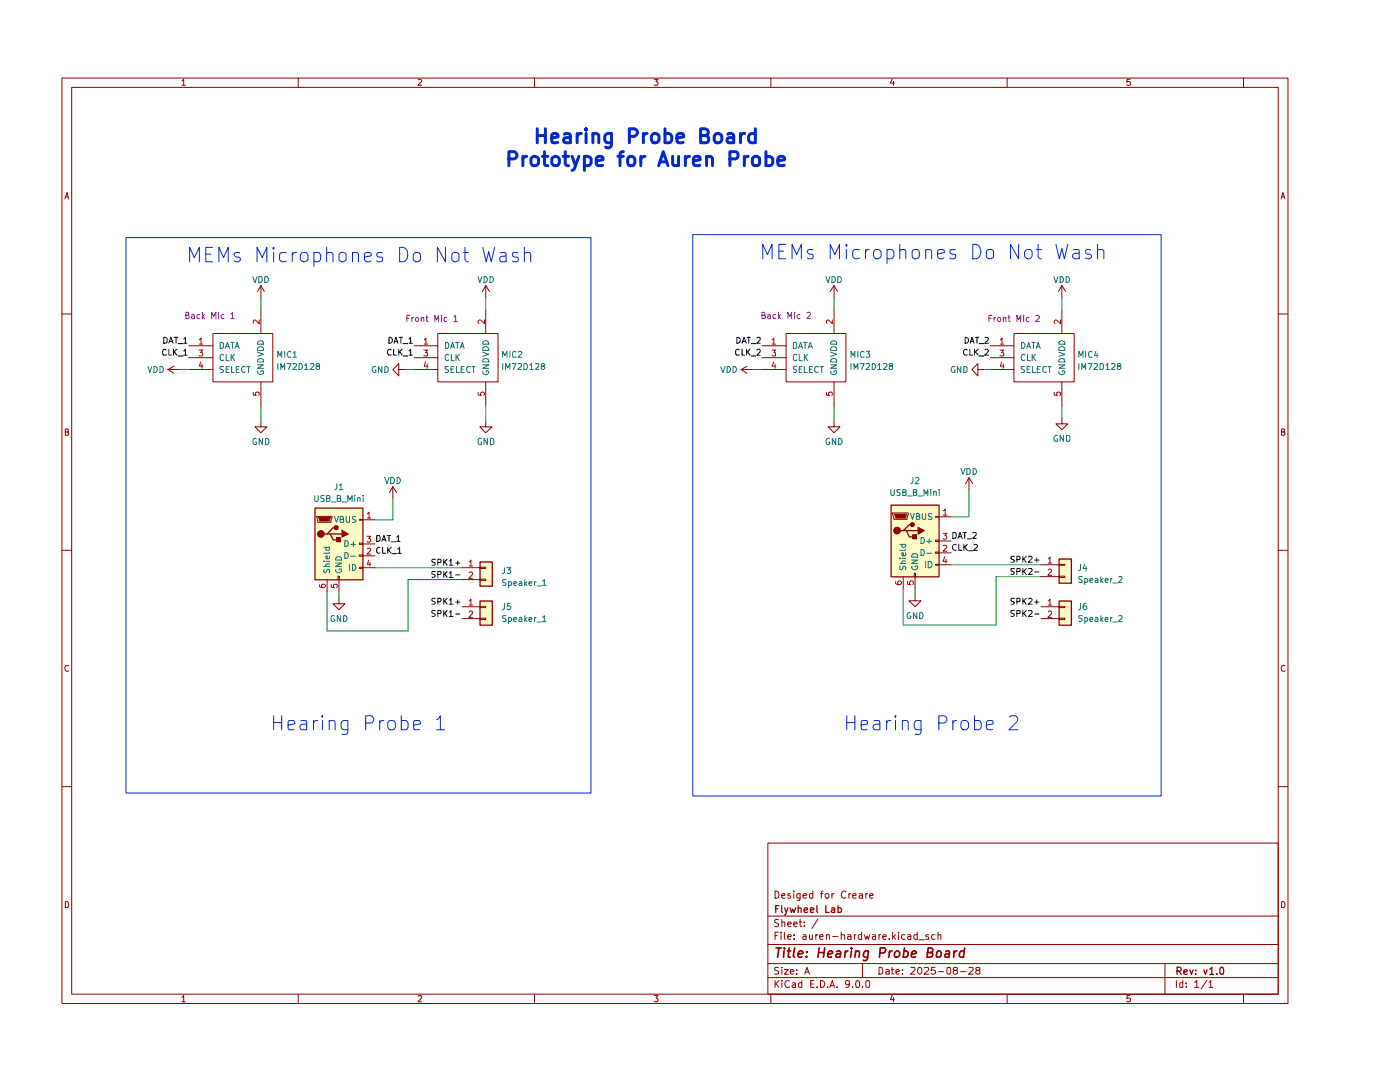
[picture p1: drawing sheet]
<svg xmlns="http://www.w3.org/2000/svg" width="279mm" height="216mm" viewBox="0 0 279 216" stroke-linecap="round" stroke-linejoin="round" font-family="sans-serif">
<g fill="none" stroke="#8e0200" stroke-width=".2">
<path d="M12.4 15.6h244.6v184.6h-244.6zM14.3 17.4h240.8v181h-240.8zM36.3 16.2l.4-.4v1.2M36.3 17h.7M59.5 15.6v1.8M83.5 15.9l.4-.1 .3 .4-.8 .8h.8M106.7 15.6v1.8M130.6 15.8h.7l-.4 .5 .4 .2v.3l-.2 .2-.5-.1M153.8 15.6v1.8M178.1 15.7l-.4 .9h.8M178.3 16.3v.7M201 15.6v1.8"/>
<path d="M225.5 15.8h-.5l-.1 .6 .1-.1h.4l.2 .2v.3l-.1 .2-.6-.1M248.2 15.6v1.8M13 39.7l.4-1.3 .3 1.3M13 39.3h.6M255.7 39.7l.3-1.3 .5 1.3M255.8 39.3h.6M12.4 62.7h1.9M255.1 62.7h1.9M13 86.2l.6-.1v-.4l-.6-.1v1.3l.6-.1 .1-.4-.2-.2M255.8 86.2l.6-.1v-.4l-.6-.1v1.3h.4l.2-.1 .1-.4-.4-.2M12.4 109.8h1.9M255.1 109.8h1.9"/>
<path d="M13.7 132.8h-.2a.67 .67 0 0 0-.5 .5 .67 .67 0 0 0 .2 .6h.5M256.5 132.8h-.3a.67 .67 0 0 0-.5 .5 .67 .67 0 0 0 .2 .6h.6M12.4 157h1.9M255.1 157h1.9M13 179.9h.5l.1 .2 .1 .5-.2 .5h-.5zM153.2 168.2h101.9v30.2h-101.9zM154.7 177.8a.75 .75 0 0 1 .8 .6 .75 .75 0 0 1-.5 .8h-.3zM156 178.7l.6-.1v-.2h-.6v.8h.6M157.7 178.4l-.3-.1-.2 .3 .1 .1h.3l.2 .4-.2 .1h-.4M158.4 177.8v.2M158.4 178.3v.9M159.7 178.3l-.1 1.4h-.5"/>
<path d="M159.7 178.4h-.6l-.1 .6a.45 .45 0 0 0 .7 .2M160.3 178.7l.6-.1v-.2l-.4-.1-.2 .2 .1 .7h.5M162.2 178.4l-.4-.1-.3 .3 .1 .6h.6M162.2 177.8v1.4M163.7 178.3h.6M164.3 177.8l-.4 .3v1.1M164.8 178.4h.6v.6l-.2 .2h-.3l-.2-.2zM166 178.3v.9M166.5 178.3l-.4 .1-.1 .2M168.8 178a.68 .68 0 0 0-1 .4 .68 .68 0 0 0 .8 .8l.2-.1M169.4 178.3v.9M169.8 178.3l-.3 .1-.1 .2"/>
<path d="M170.2 178.7l.7-.1v-.2l-.5-.1-.2 .2v.6l.2 .1h.5M171.5 178.4l.4-.1 .2 .2v.7M172.1 178.6l-.6 .1-.1 .2 .2 .3h.5M172.8 178.3v.9M173.1 178.3l-.3 .1v.2M173.6 178.7l.6-.1-.1-.3-.5 .2v.6l.2 .1h.4M255.8 179.9h.4l.2 .2 .1 .5-.3 .5h-.4zM36.3 199l.4-.4v1.3M36.3 199.9h.7M59.5 198.4v1.8M83.5 198.8l.4-.2 .2 .1 .1 .3-.8 .9h.8M106.7 198.4v1.8"/>
<path d="M130.6 198.6h.7l-.4 .5 .3 .1v.6h-.6M153.2 195.1h101.9M153.2 192.3h101.9M153.2 188.5h101.9M153.2 182.8h101.9M153.8 198.4v1.8M154.7 195.7v1.3M154.7 186.7h.4M154.9 196.3l.5 .7M155.4 193h-.7l-.1 .3 .1 .3 .7 .3v.4h-.8M155.4 186h-.7v1.4M155.4 183.6h-.7a.57 .57 0 0 0 .1 .5 .57 .57 0 0 0 .6 .2l-.1 .5h-.7"/>
<path d="M155.4 195.7l-.7 .7M155.9 186v.2M155.9 186.5v.9M156 195.7h.1M156 193v.1M156 184.1l.5-.1 .1 .9M156 183.5v1.4M156 193.5v.9M156 196.1v.9M156.5 193.5h.8l-.8 .9h.8M156.5 186v1.2l.2 .2M157.2 186.9h.7l-.1-.4h-.5l-.1 .2 .1 .7h.5"/>
<path d="M157.2 184.4l.7-.1-.1-.3h-.5l-.1 .1 .1 .7h.5M157.6 195.7a.7 .7 0 0 0-.9 .4 .7 .7 0 0 0 .3 .9l.6-.1M157.7 194l.7-.2-.2-.3-.5 .1v.6l.3 .2 .3-.1M158.2 196.2l.4-.1 .1 .2v.7h-.5v-.4l.5-.2M158.4 184.4l.7-.1-.1-.3h-.5l-.1 .1 .1 .7h.5M158.5 187.3v.1M158.5 186.5v.2M159 194.3v.1M159 193.5v.1M159.5 184h.5M159.7 183.5v1.2l.3 .2M160 195.7v1.3h-.5l-.2-.2v-.5l.3-.2 .4 .1"/>
<path d="M160.3 186.5h.5l.1 .9M160.5 184.7v.2M160.5 184v.1M160.6 194.4l.4-1.4 .5 1.4M160.7 194h.7M160.9 186.9h-.5l-.2 .2 .2 .3h.5M161.5 186.5l.1 .9h.4l.1-.1M161.8 196.3h.5M162.1 186.5v.9M162.5 195.7h-.7v1.3h.7M162.8 186.5v.9M163.1 196.9v.1"/>
<path d="M163.2 186.5h-.3l-.1 .3M163.2 183.4l-1.2 1.8M163.6 186.9h.7v-.4h-.6l-.1 .2 .1 .7h.6M163.7 195.7a.74 .74 0 0 1 .9 .4 .74 .74 0 0 1-.3 .9h-.6zM164.9 186.6l.5-.1 .1 .9M164.9 186.5v.9M165.2 196.9v.1M165.6 197l.5-1.3 .4 1.3M165.8 196.7h.7M166.2 186.9h1M167 196.9v.1M167.9 186.6l.6-.1 .1 .9"/>
<path d="M167.9 186v1.4M169.2 186.5h.6v.9M169.5 196.3l-.3 .2-.4-.1v-.7h.7v1l-.3 .3h-.4M169.8 186.9h-.6v.5h.6M170.2 196.9v.1M170.5 186.5v.9M170.9 195.7h.3l.3 .2v.9l-.1 .2-.5-.1zM170.9 186.5h-.3l-.1 .3M172 186.5h-.6l-.1 .3v.4l.2 .2h.5M172 186v1.4M172.1 196.9v.1M172.1 192.3v2.8"/>
<path d="M172.5 186.5l.3 .9 .3-.6 .2 .6 .3-.9M172.9 195.7h.6l.1 .8-.2 .5h-.4l-.2-.2zM174.2 186.5h.5v.9M174.7 186.9h-.5l-.1 .2 .1 .3h.5M175.4 193h.5l.2 .2v1l-.3 .2h-.4zM175.4 186.5v.9M175.8 186.5h-.3l-.1 .3M176.2 186.9h.7l-.1-.4h-.5l-.1 .2 .1 .7h.5M176.8 193.5h.4l.3 .1v.8M177.5 193.8l-.7 .2v.3l.2 .1 .5-.1M177.5 187.3v.1M177.9 193.5h.5"/>
<path d="M178.1 198.6l-.4 .9h.8M178.1 193v1.2l.3 .2M178.1 186v1.4M178.3 199v.9M178.3 186.9l.4 .5M178.7 186.5l-.6 .5M178.8 194l.7-.2-.2-.3-.5 .1v.6l.3 .2 .3-.1M179.3 186v.2M179.3 186.5v.9M180.1 194.3v.1M180.1 193.5v.1M180.6 186.5h-.5l-.2 .3v.4l.3 .2h.4"/>
<path d="M181.2 186.5h.5l.1 .9M181.8 193.1l.7-.1 .1 .4-.1 .2-.8 .8h.9M181.8 186.9h-.4l-.3 .2 .3 .3h.4M183 186.5h-.5l-.1 .3v.4a.45 .45 0 0 0 .6 .2M183 186v1.4M183.4 193a.69 .69 0 0 1 .6 .5 .69 .69 0 0 1-.3 .8l-.1 .1a.74 .74 0 0 1-.5-.6 .74 .74 0 0 1 .3-.8zM183.4 187.5h1.1M184.5 193.1l.7-.1 .1 .4-.1 .2-.8 .8h.9M185.3 186.5h-.5l-.1 .2 .1 .2 .5 .1v.4h-.6M186.6 193h-.7l-.1 .6h.8v.7h-.8M186.6 186.5h-.6l-.1 .3 .1 .6h.6M187.2 186.6l.5-.1 .1 .9"/>
<path d="M187.2 186v1.4M187.3 193.9h1M189.1 193.1h.6v1.2l-.4 .1-.3-.3zM190.6 193.6l-.4-.2 .1-.3 .6-.1 .2 .4-.3 .2-.5 .1a.43 .43 0 0 0 .1 .6 .43 .43 0 0 0 .6 0 .43 .43 0 0 0 0-.6l-.2-.1M191.7 193.9h1.1M193.4 193.1l.7-.1 .1 .4-.1 .2-.8 .8h.9M195 193.6l-.3-.2 .1-.3 .6-.1 .2 .4-.8 .3a.44 .44 0 0 0 .2 .6 .44 .44 0 0 0 .6-.2l-.1-.4-.3-.1M201 198.4v1.8M225.5 198.6h-.5l-.1 .6h.6v.6h-.6M232.5 192.3v6.1M234.8 195.7v1.3M236 195.7v1.3h-.5v-.7l.2-.2 .3 .1"/>
<path d="M236.7 196.9v.1M236.7 196.2v.1M238.4 196h.2l.2-.3v1.3M238.4 197h.9M240.9 195.6l-1.2 1.8M241.3 196l.3-.3v1.3M241.3 197h.8M248.2 198.4v1.8"/>
</g>
<g fill="none" stroke="#8e0200" stroke-width=".25">
<path d="M154.8 181.3h.4M155.5 180.7h-.7v1.4M156 180.7v1.2l.2 .2M156.6 181.1l.3 1M157.3 181.1l-.5 1.3-.2 .2M157.7 181.1l.2 1 .3-.7 .3 .7 .3-1M159.3 181.3l.2-.2 .4 .2v.8M159.3 180.7v1.4M160.5 181.6l.7-.1v-.3l-.2-.1-.5 .2v.6l.2 .2 .5-.1M161.8 181.6l.6-.1-.1-.3h-.5v.8h.5M163 180.7v1.2l.2 .2M164.8 180.7v1.4h.7"/>
<path d="M166 181.2l.4-.1 .2 .2v.8M166.6 181.5l-.7 .2 .2 .4 .5-.1M167.3 181.2l.4-.1 .2 .3-.1 .6h-.5M167.3 180.7v1.4M234.9 193.8l.8-.1a.45 .45 0 0 0-.2-.7h-.6v1.4M235.2 193.8l.6 .6M236.3 194l.6-.2v-.2l-.1-.1-.5 .2v.6l.2 .1 .4-.1M237.4 193.5l.4 .9 .3-.9M238.6 194.3v.1M238.6 193.6v.1M240.2 193.5l.4 .9 .3-.9M241.4 193.4l.4-.4v1.4"/>
<path d="M241.4 194.4h.8M242.9 194.3v.1M243.5 193.2l.3-.2a.9 .9 0 0 1 .2 1.3l-.2 .1-.3-.2z"/>
</g>
<g fill="none" stroke="#8e0200" stroke-width=".34">
<path d="M154.9 189.1h1.1M155.4 189.1l-.2 1.9M156.5 189.7l-.1 1.3M156.5 189.1v.2M157.1 189.7h.7M157.5 189.1l-.2 1.8 .4 .1M158.6 189.1l-.3 1.7 .3 .2M159.3 190.4l.9-.2 .1-.1-.3-.4-.6 .2-.1 .9 .2 .2 .5-.1M160.9 190.8v.2M161 189.9v.2M163.4 190.1h1M163.5 189.1l-.3 1.9"/>
<path d="M164.6 189.1l-.3 1.9M165.3 190.4l.8-.2 .1-.1-.3-.4-.5 .2-.2 .9 .2 .2 .5-.1M167 189.9l.2-.2h.4l.1 .2-.1 1.1M167.7 190.2l-.6 .1-.3 .3 .1 .3 .1 .1 .6-.1M168.7 189.7l-.1 1.3M169.2 189.7l-.5 .5M169.9 189.1v.2M169.9 189.7l-.1 1.3M170.8 190l.2-.3h.4l.1 .4-.1 .9M170.8 189.7l-.2 1.3M173.3 189.7l-.2 1.6-.4 .4-.4-.1M173.3 189.9l-.2-.2h-.4a.86 .86 0 0 0-.2 1.2h.6"/>
<path d="M175.6 190.2l.9-.1 .3-.6-.1-.2-.3-.2h-.7l-.2 1.9M177.5 189.7l-.1 1.3M178.1 189.7l-.6 .5M178.6 190l.4-.3h.2l.3 .3v.7l-.3 .2-.4 .1-.2-.2-.1-.1zM180.4 189.9l.2-.2h.3l.4 .5-.1 .5a.65 .65 0 0 1-.9 .2M180.5 189.1l-.2 1.9M181.9 190.4l1-.2-.3-.5h-.3l-.4 .4v.7l.2 .2 .6-.1M185.1 190.1l.8-.1 .3-.3-.1-.4-.3-.2h-.6l-.2 1.9h.7l.3-.2 .2-.4-.4-.3M187 190l.3-.3h.2l.3 .3v.7l-.2 .2h-.7v-.2zM188.7 189.9l.2-.2h.4l.2 .2-.1 1.1M189.5 190.2l-.9 .2a.36 .36 0 0 0 .2 .6l.6-.1M190.4 189.7l-.1 1.3"/>
<path d="M191 189.7l-.4 .2-.2 .3M192.4 189.9l-.1-.2h-.4a.86 .86 0 0 0-.3 1.2h.7M192.5 189.1l-.2 1.9"/>
</g>
<g fill="#fffdc5">
<path d="M95.8 112.1h2.4v4.8h-2.4z"/>
<path d="M95.8 119.9h2.4v4.8h-2.4z"/>
<path d="M62.8 101.3h9.6v14.4h-9.6z"/>
<path d="M177.8 100.8h9.6v14.3h-9.6z"/>
<path d="M211.3 111.5h2.5v4.8h-2.5z"/>
<path d="M211.3 119.9h2.5v4.8h-2.5z"/>
</g>
<g fill="none" stroke="#0c0c0c" stroke-width=".2">
<path d="M32.7 67.3h.3l.4 .3v.6l-.4 .3h-.3zM33.2 69.8l-.3-.1a.67 .67 0 0 0-.5 .5 .67 .67 0 0 0 .3 .7l.5-.1M33.7 69.7v1.2h.5M33.7 68.5l.4-1.2 .4 1.2M33.9 68.2h.5M34.6 69.7v1.2M34.7 67.3h.8M34.8 70.2l.5 .7M35.1 67.3v1.2M35.3 69.7l-.7 .7M35.6 71h.9M35.6 68.6h.9"/>
<path d="M36.7 70h.1l.2-.3v1.2M36.7 67.6l.3-.3v1.2M36.7 70.9h.6M36.7 68.5h.6M77.6 67.3a.6 .6 0 0 1 .7 .6 .6 .6 0 0 1-.7 .6zM78.1 69.8l-.3-.1a.67 .67 0 0 0-.5 .5 .67 .67 0 0 0 .3 .7l.5-.1M78.6 69.7v1.2h.6M78.7 68.5l.3-1.2 .4 1.2M78.7 68.2h.6M79.6 69.7v1.2M79.7 67.3h.6M79.8 70.2l.5 .7"/>
<path d="M80 67.3v1.2M80.3 69.7l-.7 .7M80.4 71h1M80.4 68.6h1M81.6 70l.4-.3v1.2M81.6 67.6l.4-.3v1.2M81.6 70.9h.7M81.6 68.5h.7M75.2 106.8h.5l.2 .3v.6l-.4 .3h-.3zM75.9 109.3a.45 .45 0 0 0-.7 .2v.6a.45 .45 0 0 0 .7 .2M76.2 108l.4-1.2 .4 1.2M76.4 109.2v1.2h.6"/>
<path d="M76.4 107.7h.5M77.2 106.8h.8M77.4 109.2v1.2M77.6 109.7l.5 .7M77.6 106.8v1.2M78.1 108.1h.9M78.1 109.2l-.7 .7M78.3 110.5h.9M79.2 107.2l.3-.4v1.2M79.2 108h.6M79.4 109.6l.4-.4v1.2M79.4 110.4h.7"/>
<path d="M86.9 119.5l-.5-.1-.2 .1v.4l.7 .3-.2 .4h-.5M86.9 111.7l-.5-.1-.2 .2v.3l.7 .3-.2 .4h-.5M86.9 114l-.7 .1v.4l.7 .4-.3 .3-.4-.1M87.4 112.3l.6-.1v-.5l-.6-.1v1.2M87.4 114.6h.6v-.6h-.6v1.2M88.6 111.6v1.2M88.6 114v1.2M88.6 119.4v1.2M88.7 119.9l.5 .7M88.7 112.1l.5 .7M88.7 114.6l.5 .6M89.2 119.4l-.6 .7"/>
<path d="M89.2 111.6l-.6 .7M89.2 114l-.6 .7M89.7 119.7h.1l.2-.3v1.2M89.7 111.9h.1l.2-.3v1.2M89.7 114.4l.3-.4v1.2M89.7 112.8h.7M89.7 115.2h.7M90.9 112.3h.9M90.9 114.7h.9M91.4 111.9v.9M91.4 119.7v.9M86.9 121.8l-.7 .1v.4l.7 .4-.3 .3-.4-.1"/>
<path d="M87.4 120.1l.6-.1v-.5l-.6-.1v1.2M87.4 122.4l.6-.1v-.5h-.6v1.2M88.6 121.8v1.2M88.7 122.3l.5 .7M89.2 121.8l-.6 .7M89.7 122.2l.3-.4v1.2M89.7 120.6h.7M89.7 123h.7M90.9 120.1h.9M90.9 122.5h.9"/>
</g>
<g fill="none" stroke="#8e0200" stroke-width=".2">
<path d="M52.1 57l-.7 1.2M52.1 57l.6 1.2M52.1 57v2.4M96.9 57l-.6 1.2M96.9 57l.8 1.2M96.9 57v2.4M96.9 84v1.2h1.3l-1.3 1.2-1.1-1.2h1.1M63.2 103h3.1v.2l-.3 1h-2.6zM67.6 119.3v1.2h1.2l-1.2 1.2-1.1-1.2h1.1M92.2 113.3h3.6M92.2 115.7h3.6M95.8 113.2h1.1v.3h-1.1z"/>
<path d="M95.8 115.6h1.1v.2h-1.1zM92.2 121.1h3.6M92.2 123.4h3.6M95.8 121h1.1v.2h-1.1zM95.8 123.4h1.1v.2h-1.1z"/>
</g>
<path d="M62.9 101.4h9.5v14.3h-9.5zM95.8 112.1h2.5v4.9h-2.5zM95.8 119.9h2.5v4.9h-2.5z" fill="none" stroke="#8e0200" stroke-width=".25"/>
<path d="M93.6 112.1l.4-.3v1.1M93.6 114.3l.5-.2 .1 .1 .1 .4-.7 .8h.7M93.6 119.9l.4-.4v1.2M93.6 112.9h.7M93.6 122.1l.5-.2 .2 .4-.7 .9h.7M93.6 120.7h.7" fill="none" stroke="#b10400" stroke-width=".2"/>
<path d="M63.6 103.2h2.4l-.3 .8h-1.9z" fill="#8e0200"/>
<path d="M63.6 103.2h2.4l-.3 .8h-1.9z" fill="none" stroke="#8e0200" stroke-width=".2"/>
<circle cx="64" cy="106.5" r=".64" fill="#8e0200"/>
<g fill="none" stroke="#8e0200" stroke-width=".25">
<path d="M65.3 106.5h.6l.6 1.2h1.2M65.9 106.5h2.4M67.1 105.3h-.6l-1.2 1.2h-.6"/>
<circle cx="64" cy="106.5" r=".64"/>
</g>
<circle cx="67.1" cy="105.3" r=".38" fill="#8e0200"/>
<circle cx="67.1" cy="105.3" r=".38" fill="none" stroke="#8e0200" stroke-width=".25"/>
<path d="M67.5 115h.2v.7h-.2z" fill="none" stroke="#8e0200" stroke-width=".2"/>
<path d="M67.1 107.3h.8v.7h-.8z" fill="#8e0200"/>
<path d="M67.2 107.3h.7v.8h-.7z" fill="none" stroke="#8e0200" stroke-width=".25"/>
<path d="M68.3 105.9l1.2 .6-1.2 .6z" fill="#8e0200"/>
<path d="M68.3 105.9l1.2 .6-1.2 .6zM177.8 100.8h9.6v14.3h-9.6z" fill="none" stroke="#8e0200" stroke-width=".25"/>
<g fill="none" stroke="#8e0200" stroke-width=".2">
<path d="M33.5 73.7l1.2 .8M33.5 73.7h2.4M34.7 73.1l-1.2 .6M37.7 73.7h4.8M37.7 69h4.8M37.7 71.4h4.8M42.5 66.5h11.9v9.7h-11.9zM52.1 61.8v4.7M52.1 76.2v4.7M79.6 73.7v-1.1l-1.2 1.1 1.2 1.3v-1.3h1.2M82.6 73.7h4.8M82.6 69h4.8"/>
<path d="M82.6 71.4h4.8M87.4 66.5h12v9.7h-12zM96.9 61.8v4.7M96.9 76.2v4.7M52.1 84v1.2h1.2l-1.2 1.2-1.2-1.2h1.2M78.4 97.1l-.7 1.2M78.4 97.1l.8 1.2M78.4 97.1v2.4M65.3 115.7v2.4M67.6 115.7v2.4M71.7 103.6h.7v.2h-.7zM71.7 108.4h.7v.2h-.7z"/>
<path d="M71.7 110.7h.7v.3h-.7zM71.7 113.2h.7v.3h-.7zM72.4 103.7h2.4M72.4 108.5h2.4M72.4 110.9h2.4M72.4 113.3h2.4M178.1 102.4h3.2l-.3 1.2h-2.6z"/>
</g>
<g fill="none" stroke="#b10400" stroke-width=".2">
<path d="M39.7 69.8h.8l-.5 .6 .5 .1v.4l-.2 .1-.6-.1M39.8 67.8l.3-.3v1.2M39.8 68.7h.7M40 72.2l-.2 .9h.7M40.3 72.6v.9M50.5 78.3v.5l.6 .1-.1-.2 .1-.4h.6l-.1 .6M51.7 63.8v.8l-.8-.8-.4 .3 .1 .4M84.6 69.8h.7l-.4 .6h.4v.6l-.7-.1M84.7 67.8l.3-.3v1.2M84.7 68.7h.6M84.9 72.2l-.2 .9h.7M85.3 72.6v.9"/>
<path d="M95.4 78.3v.5l.6 .1v-.6h.6l.1 .4-.2 .2M96.7 63.8v.8l-.9-.8-.4 .3 .2 .4M63.8 116.7v.4a.82 .82 0 0 0 1.1-.1l-.1-.4h-.5l-.1 .4 .2 .3M66.1 116.6v.6l.6 .1-.2-.2v-.3l.2-.2h.5v.7M73.2 107h.8l-.4 .4 .3 .1 .1 .4-.3 .3h-.3l-.2-.2M73.3 102.5l.4-.3v1.2M73.3 109.5l.4-.1 .3 .3-.8 .9h.8M73.3 103.4h.7M73.6 111.8l-.3 .8h.7M73.8 112.2v.7"/>
</g>
<g fill="none" stroke="#096f70" stroke-width=".2">
<path d="M43.9 68.3h.4l.3 .3v.7l-.2 .2h-.5zM44.6 70.9l-.3-.2-.4 .3 .1 .8 .3 .2 .3-.2M44.6 73.1l-.7 .1v.4l.7 .4-.2 .3-.5-.1M45 69.5l.4-1.2 .4 1.2M45.1 70.7v1.3h.6M45.1 69.2h.6M45.1 73.7h.4M45.7 73.1h-.6v1.2h.6M46.1 68.3h.6M46.1 70.7v1.3M46.2 73.1v1.2h.5M46.3 71.2l.5 .8"/>
<path d="M46.4 68.3v1.2M46.8 70.7l-.7 .7M46.9 69.5l.4-1.2 .4 1.2M47.1 69.2h.5M47.2 73.7h.4M47.7 73.1h-.5v1.2h.5M48.9 73.2l-.5-.1a.67 .67 0 0 0-.2 .7 .67 .67 0 0 0 .5 .5l.2-.1M49.3 73.1h.7M49.6 73.1v1.2M51.4 70.3l1.2 .4-1.2 .4M51.4 72.8h1.2l-1.2 .7h1.2M51.5 69.4l.4-.2 .4 .1 .3 .1v.5h-1.2z"/>
<path d="M51.5 68.2l.4-.2 .4 .1 .3 .1v.5h-1.2zM51.5 74.1l-.1 .1a.66 .66 0 0 0 .5 .5 .66 .66 0 0 0 .7-.2l-.1-.5h-.4v.2M51.6 71.6h.8l.2 .2v.4h-1.2zM88.9 68.3a.66 .66 0 0 1 .7 .5 .66 .66 0 0 1-.3 .7h-.4zM89.5 73.1h-.6l-.1 .2 .1 .4 .6 .1v.4l-.3 .1-.4-.1M89.6 70.9l-.3-.2a.65 .65 0 0 0-.5 .6 .65 .65 0 0 0 .5 .7l.3-.2M89.9 69.5l.4-1.2 .4 1.2M90 69.2h.6M90 73.7h.4M90.1 70.7v1.3h.6M90.6 73.1h-.6v1.2h.6M90.9 68.3h.7"/>
<path d="M91 70.7v1.3M91.1 73.1v1.2h.6M91.2 71.2l.5 .8M91.3 68.3v1.2M91.7 70.7l-.7 .7M91.9 69.5l.4-1.2 .3 1.2M91.9 69.2h.6M92 73.7h.5M92.6 73.1h-.6v1.2h.6M93.8 73.2l-.5-.1-.2 .3 .1 .8 .3 .1 .3-.1M94.1 73.1h.7M94.5 73.1v1.2"/>
<path d="M96.3 70.3l1.2 .4-1.2 .4M96.3 69.4a.66 .66 0 0 1 .8-.2 .66 .66 0 0 1 .4 .7h-1.2zM96.3 68.2a.66 .66 0 0 1 .8-.2 .66 .66 0 0 1 .4 .7h-1.2zM96.3 74.1v.4a.61 .61 0 0 0 .8 .3 .61 .61 0 0 0 .3-.8h-.4v.2M96.3 72.8h1.2l-1.2 .7h1.2M96.3 71.8a.66 .66 0 0 1 .8-.2 .66 .66 0 0 1 .4 .6h-1.2zM64.6 112h.1M64.6 113h1.2M64.6 109.2h1.2M64.7 113.6l-.1 .4 .3 .3 .3-.3 .2-.4h.3v.7M65 109.2v.5l.5 .1a.36 .36 0 0 0 .2-.6M65 112h.8"/>
<path d="M65.7 111l.1 .3-.2 .2-.6-.1v-.4l.3-.1 .1 .6M65.8 112.5l-.8 .1 .1 .4M65.8 110.2l-.2 .2h-1M66.7 103l.4 1.2 .5-1.2M67 112.3h1.2l-1.2 .7h1.2M67.1 113.6l-.1 .1a.66 .66 0 0 0 .4 .6 .66 .66 0 0 0 .8-.3l-.1-.5h-.5v.3M67.1 111.2h.9l.2 .1v.5h-1.2zM67.9 103.6l.6-.1 .1-.2-.3-.3h-.4v1.2h.6l.1-.5-.3-.1M68.8 107.9l.6 .1 .1 .4-.1 .5-.3 .1h-.3zM68.8 110.2a.66 .66 0 0 1 .7 .5 .66 .66 0 0 1-.2 .7h-.5zM69.1 103v1.1l.2 .1 .5-.1v-1.1M69.8 112.6v1.3"/>
<path d="M70 108.6h.9M70 111h.9M70.4 112.6a.64 .64 0 0 1 .6 .6 .64 .64 0 0 1-.6 .7zM70.5 108.1v.9M71 103.1l-.5-.1-.1 .2v.3l.6 .4-.1 .3h-.5"/>
</g>
<g fill="none" stroke="#0c0c0c" stroke-width=".2">
<path d="M190.2 106.3h.5l.1 .2v.6l-.3 .3h-.3zM190.8 108.7a.55 .55 0 0 0-.7 .5 .55 .55 0 0 0 .7 .5M191.2 107.4l.4-1.1 .4 1.1M191.3 108.6v1.2h.6M191.3 107.1h.6M192.2 106.3h.7M192.4 108.6v1.2M192.5 109.1l.5 .7M192.5 106.3v1.1M193 108.6l-.6 .7M193 107.5h1M193.3 109.9h.8"/>
<path d="M194.1 106.3h.7v.5l-.7 .6h.7M194.4 108.7l.4-.1 .3 .4-.8 .8h.8M202.4 119.5l-.5-.1-.1 .1v.4l.6 .3-.1 .4h-.5M202.4 113.5h-.6v.4l.6 .4-.2 .3h-.4M202.4 111.1l-.5-.1-.1 .2v.3l.6 .3-.1 .4h-.5M202.9 114h.6v-.5h-.6v1.1M202.9 111.7l.6-.1v-.5l-.6-.1v1.2M204.1 111v1.2M204.1 113.5v1.1M204.1 119.4v1.2M204.3 119.9l.5 .7M204.3 114l.5 .6"/>
<path d="M204.3 111.5l.5 .7M204.8 119.4l-.7 .7M204.8 113.5l-.7 .6M204.8 111l-.7 .7M205.2 119.5l.2-.1h.3l.3 .2-.8 1h.8M205.2 113.5h.6l.2 .1-.1 .4-.7 .6h.8M205.2 111.2l.2-.2h.3l.3 .2-.8 1h.8M206.5 114.1h.8M206.5 111.8h.8M206.9 111.3v.9M206.9 119.7v.9M202.9 120.1l.6-.1v-.5l-.6-.1v1.2"/>
<path d="M206.5 120.1h.8"/>
</g>
<path d="M178.6 102.6h2.3l-.2 .8h-1.9z" fill="#8e0200"/>
<path d="M178.6 102.6h2.3l-.2 .8h-1.9z" fill="none" stroke="#8e0200" stroke-width=".2"/>
<circle cx="179" cy="105.8" r=".64" fill="#8e0200"/>
<g fill="none" stroke="#8e0200" stroke-width=".25">
<path d="M180.3 105.9h.6l.6 1.2h1.2M180.9 105.9h2.4M182.1 104.7h-.6l-1.2 1.2h-.7"/>
<circle cx="179" cy="105.9" r=".64"/>
</g>
<circle cx="182.1" cy="104.7" r=".38" fill="#8e0200"/>
<circle cx="182.1" cy="104.7" r=".38" fill="none" stroke="#8e0200" stroke-width=".25"/>
<path d="M182.5 114.4h.2v.7h-.2z" fill="none" stroke="#8e0200" stroke-width=".2"/>
<path d="M182.1 106.7h.8v.7h-.8z" fill="#8e0200"/>
<path d="M182.2 106.7h.7v.8h-.7z" fill="none" stroke="#8e0200" stroke-width=".25"/>
<path d="M183.3 105.3l1.1 .6-1.1 .6z" fill="#8e0200"/>
<path d="M183.3 105.3l1.1 .6-1.1 .6zM211.4 111.5h2.4v4.9h-2.4zM211.4 119.9h2.4v4.9h-2.4z" fill="none" stroke="#8e0200" stroke-width=".25"/>
<g fill="none" stroke="#8e0200" stroke-width=".2">
<path d="M166.5 57l-.8 1.2M166.5 57l.6 1.2M166.5 57v2.4M211.9 57v2.4M211.9 57l-.7 1.2M211.9 57l.8 1.2M147.9 73.7l1.2 .8M147.9 73.7h2.4M149.1 73.1l-1.2 .6M152.1 73.7h4.8M152.1 69h4.8M152.1 71.4h4.8"/>
<path d="M156.9 66.5h11.9v9.7h-11.9zM166.5 61.8v4.7M166.5 76.2v4.7M195.2 73.7v-1.1l-1.2 1.1 1.2 1.3v-1.3h1.1M197.6 73.7h4.8M197.6 69h4.8M197.6 71.4h4.8M202.4 66.5h12v9.7h-12zM211.9 61.8v4.7M211.9 76.2v4.7M166.5 84v1.2h1.1l-1.1 1.2-1.2-1.2h1.2M193.4 95.3l-.7 1.2"/>
<path d="M193.4 95.3l.7 1.2M193.4 95.3v2.4M211.9 83.4v1.2h1.2l-1.2 1.2-1.2-1.2h1.2M180.3 115.1v2.4M182.6 118.7v1.2h1.2l-1.2 1.2-1.2-1.2h1.2M182.6 115.1v2.4M186.7 103h.7v.2h-.7zM186.7 107.8h.7v.2h-.7zM186.7 110.1h.7v.3h-.7zM186.7 112.6h.7v.2h-.7zM187.4 103.1h2.4M187.4 107.9h2.4"/>
<path d="M187.4 110.3h2.4M187.4 112.7h2.4M207.8 112.7h3.5M207.8 115.1h3.5M211.3 112.6h1.2v.2h-1.2zM211.3 115h1.2v.2h-1.2zM207.8 121.1h3.5M207.8 123.4h3.5M211.3 121h1.2v.2h-1.2zM211.3 123.4h1.2v.2h-1.2z"/>
</g>
<g fill="none" stroke="#b10400" stroke-width=".2">
<path d="M154.1 67.8l.3-.3v1.2M154.1 69.8h.7l-.4 .6h.4v.5h-.7M154.1 68.7h.7M154.4 72.2l-.3 .9h.8M154.7 72.6v.9M164.9 78.3v.5l.6 .1-.1-.2v-.4h.6v.6M166.1 63.8v.8l-.8-.8-.4 .3 .1 .4M199.6 69.8h.7l-.4 .6h.3l.1 .1-.1 .5-.6-.1M199.6 67.8l.4-.3v1.2M199.6 68.7h.7M199.9 72.2l-.3 .9h.8M200.2 72.6v.9"/>
<path d="M210.4 78.3v.5l.6 .1-.1-.6h.7l.1 .4-.2 .2M211.7 63.8v.8l-1-.8-.3 .3 .2 .4M178.7 116.1l.1 .4a.82 .82 0 0 0 1.1-.1v-.2l-.2-.3h-.3l-.2 .3v.4l.2 .1M181.1 116v.6l.6 .1-.2-.2v-.3l.3-.3 .4 .1v.7M188.2 101.9l.4-.3v1.2M188.2 106.4h.8l-.5 .4 .4 .1 .1 .5-.3 .2h-.3l-.2-.2M188.2 108.9l.5-.1 .3 .2-.8 1h.8M188.2 102.8h.8M188.5 111.1l-.3 .9h.8M188.8 111.6v.7M209.2 111.5l.3-.3v1.1M209.2 113.7l.4-.2 .3 .4-.8 .9h.8"/>
<path d="M209.2 119.9l.3-.4v1.2M209.2 112.3h.7M209.2 122.1l.4-.2 .3 .4-.8 .9h.8M209.2 120.7h.7"/>
</g>
<g fill="none" stroke="#096f70" stroke-width=".2">
<path d="M50.5 55.2l.4 1.2 .4-1.2M51.6 55.2h.6l.1 .3v.5l-.3 .4h-.4zM52.8 55.2h.5a.66 .66 0 0 1 .3 .8 .66 .66 0 0 1-.8 .4zM95.4 55.2l.4 1.2 .4-1.2M96.6 55.2h.4a.66 .66 0 0 1 .3 .8 .66 .66 0 0 1-.7 .4zM97.8 55.2h.4a.66 .66 0 0 1 .2 .8 .66 .66 0 0 1-.6 .4zM164.8 55.2l.5 1.2 .3-1.2M166 55.2h.5l.2 .3v.5a.52 .52 0 0 1-.7 .4zM167.2 55.2h.5l.2 .3v.5l-.3 .4h-.4zM210.3 55.2l.4 1.2 .5-1.2M211.6 55.2h.4a.66 .66 0 0 1 .2 .8 .66 .66 0 0 1-.6 .4zM212.8 55.2h.4a.66 .66 0 0 1 .2 .8 .66 .66 0 0 1-.6 .4z"/>
<path d="M29.5 73.1l.4 1.2 .4-1.2M30.7 73.1h.5a.66 .66 0 0 1 .2 .8 .66 .66 0 0 1-.7 .4zM31.9 73.1h.4a.66 .66 0 0 1 .3 .8 .66 .66 0 0 1-.7 .4zM55.5 71.3v-1.2l.4 .8 .3-.8v1.2M55.5 72.6v1.1M56 73.7v-1.1l.4 .8 .4-.8v1.1M56.8 70.1v1.2M57.3 72.6h.8l-.5 1.1M58.1 70.3l-.3-.2a.67 .67 0 0 0-.5 .5 .67 .67 0 0 0 .3 .7l.5-.1M58.5 72.6h.5l.2 .3-.8 .8h.8M58.5 70.4h.2l.1-.3v1.2M58.5 71.3h.7"/>
<path d="M59.7 72.6h.4a.66 .66 0 0 1 .2 .7 .66 .66 0 0 1-.6 .4zM60.8 72.9l.3-.3v1.1M60.8 73.7h.7M62 72.6h.5l.2 .3-.8 .8h.8M63.3 73.1l-.2-.4 .1-.1h.5l.1 .3-.7 .3v.3l.2 .2 .5-.1v-.5h-.2M75 73.1h-.5a.66 .66 0 0 0-.2 .8 .66 .66 0 0 0 .5 .4l.2-.1v-.4h-.2M76.2 73.1v1.2l-.7-1.2v1.2M76.8 73.1h.4l.3 .3v.6l-.5 .3h-.2zM100.3 71.3v-1.2l.5 .8 .4-.8v1.2M100.3 72.6v1.1M100.9 73.7v-1.1l.4 .8 .5-.8v1.1M101.8 70.1v1.2"/>
<path d="M102.2 72.6h.8l-.6 1.1M103 70.3l-.4-.2-.3 .3v.6l.1 .3 .6-.1M103.4 72.6h.6l.1 .5-.8 .6h.8M103.5 70.3l.4-.2 .2 .3-.7 .9h.7M104.6 72.6h.5l.1 .2v.6l-.3 .3h-.3zM105.7 72.9l.4-.3v1.1M105.7 73.7h.7M106.8 72.6h.7v.5l-.7 .6h.7M108.2 73.1l-.2-.5h.5l.2 .2-.2 .3h-.5v.5l.2 .1h.3l.2-.2v-.3l-.2-.1M143.8 73.1l.5 1.2 .4-1.2M145.1 73.1h.4a.66 .66 0 0 1 .3 .8 .66 .66 0 0 1-.7 .4zM146.3 73.1h.4a.66 .66 0 0 1 .3 .8 .66 .66 0 0 1-.7 .4z"/>
<path d="M158.3 68.3h.4l.3 .3v.7l-.2 .2h-.5zM159 70.9l-.3-.2-.4 .3 .1 .8 .3 .2 .3-.2M159 73.1l-.7 .1v.4l.7 .4-.3 .3-.4-.1M159.3 69.5l.5-1.2 .4 1.2M159.5 70.7v1.3h.6M159.5 69.2h.5M159.5 73.7h.3M160 73.1h-.5v1.2h.5M160.4 68.3h.7M160.5 73.1v1.2h.6M160.5 70.7v1.3M160.7 68.3v1.2"/>
<path d="M160.7 71.2l.5 .8M161.2 70.7l-.7 .7M161.3 69.5l.4-1.2 .4 1.2M161.5 69.2h.5M161.5 73.7h.5M162.1 73.1h-.6v1.2h.6M163.3 73.2l-.5-.1a.67 .67 0 0 0-.2 .7 .67 .67 0 0 0 .5 .5l.2-.1M163.7 73.1h.6M164 73.1v1.2M165.8 70.3l1.2 .4-1.2 .4M165.8 72.8h1.2l-1.2 .7h1.2M165.9 68.2l.4-.2 .4 .1 .3 .1v.5h-1.2z"/>
<path d="M165.9 74.1l-.1 .1a.66 .66 0 0 0 .4 .5 .66 .66 0 0 0 .8-.2l-.1-.5h-.4v.2M165.9 69.3l.4-.1 .4 .1 .3 .1v.5h-1.2zM165.9 71.6h.9l.2 .2v.4h-1.2zM169.8 71.3v-1.2l.5 .8 .3-.8v1.2M169.8 72.6v1.1M170.4 73.7v-1.1l.4 .8 .4-.8v1.1M171.2 70.1v1.2M171.6 72.6h.9l-.5 1.1M172.5 70.3l-.3-.2a.67 .67 0 0 0-.5 .5 .67 .67 0 0 0 .3 .7l.5-.1M172.9 72.6h.5l.2 .3-.8 .8h.8M172.9 70.1h.7l-.4 .5 .4 .1v.5h-.7M174.1 72.6h.4a.66 .66 0 0 1 .2 .7 .66 .66 0 0 1-.6 .4z"/>
<path d="M175.2 72.9l.3-.3v1.1M175.2 73.7h.6M176.4 72.6h.5l.1 .3-.7 .8h.7M177.7 73.1l-.2-.3v-.2h.6v.4l-.6 .1v.1v.5h.2h.4v-.2v-.4h-.2M190.6 73.1h-.5a.66 .66 0 0 0-.3 .8 .66 .66 0 0 0 .6 .4l.2-.1v-.4h-.2M191.8 73.1v1.2l-.7-1.2v1.2M192.4 73.1h.4a.66 .66 0 0 1 .2 .8 .66 .66 0 0 1-.6 .4zM203.9 68.3a.66 .66 0 0 1 .6 .5 .66 .66 0 0 1-.2 .7h-.4zM204.5 73.1h-.6v.6l.5 .1 .1 .3-.3 .2-.4-.1M204.6 70.9l-.3-.2a.65 .65 0 0 0-.5 .6 .65 .65 0 0 0 .5 .7l.3-.2M204.9 69.5l.4-1.2 .4 1.2M205 69.2h.6"/>
<path d="M205 73.7h.4M205.1 70.7v1.3h.6M205.6 73.1h-.6v1.2h.6M205.9 68.3h.7M206 70.7v1.3M206.1 73.1v1.2h.6M206.2 71.2l.5 .8M206.2 68.3v1.2M206.7 70.7l-.7 .7M206.8 69.5l.4-1.2 .4 1.2M206.9 69.2h.6M207 73.7h.4"/>
<path d="M207.6 73.1h-.6v1.2h.6M208.8 73.2l-.5-.1-.2 .3 .1 .8 .2 .1 .4-.1M209.1 73.1h.7M209.5 73.1v1.2M211.3 70.3l1.2 .4-1.2 .4M211.3 69.4a.66 .66 0 0 1 .8-.2 .66 .66 0 0 1 .4 .7h-1.2zM211.3 68.2a.66 .66 0 0 1 .8-.2 .66 .66 0 0 1 .4 .7h-1.2zM211.3 74.1v.4a.67 .67 0 0 0 .7 .3 .67 .67 0 0 0 .5-.6l-.2-.2h-.3v.2M211.3 72.8h1.2l-1.2 .7h1.2M211.3 71.8a.66 .66 0 0 1 .8-.2 .66 .66 0 0 1 .4 .6h-1.2zM215.3 71.3v-1.2l.4 .8 .5-.8v1.2M215.3 72.6v1.1"/>
<path d="M215.9 73.7v-1.1l.4 .8 .4-.8v1.1M216.7 70.1v1.2M217.2 72.6h.7l-.5 1.1M217.9 70.3l-.3-.2-.3 .3v.6l.1 .3 .5-.1M218.4 72.6h.5l.1 .3-.7 .8h.7M218.7 70.1l-.3 .8h.7M218.9 70.5v.8M219.5 72.6h.5l.2 .2v.6l-.3 .3h-.4zM220.7 72.9l.4-.3v1.1M220.7 73.7h.7M221.8 72.6h.6l.1 .5-.8 .6h.8M223.2 73.1l-.2-.5h.5l.2 .2-.3 .3h-.4v.5l.2 .1h.2l.3-.2v-.3l-.3-.1"/>
<path d="M51.1 87.5a.64 .64 0 0 0-.7 .6 .64 .64 0 0 0 .6 .6l.2-.1v-.4h-.2M52.4 87.5v1.2l-.7-1.2v1.2M53 87.5a.64 .64 0 0 1 .7 .6 .64 .64 0 0 1-.7 .6zM62.8 98.9v.9a.35 .35 0 0 0 .4 .3 .35 .35 0 0 0 .3-.3v-.9M64.7 98.9h-.6a.47 .47 0 0 0 0 .5 .47 .47 0 0 0 .5 .2l.1 .4h-.7M65.2 99.5h.4l.3-.3-.2-.3h-.5v1.2l.7-.1v-.4l-.3-.1M67.2 96.5v.9l-.4 .3M67.3 99.5h.4l.3-.3-.2-.3h-.5v1.2l.7-.1v-.4l-.3-.1M67.7 96.9l.4-.4v1.2M67.7 97.7h.7M70.8 98.9v.1M70.8 99.3v.8"/>
<path d="M71.4 99.4l.4-.1 .1 .8M71.4 99.3v.8M72.5 98.9v.1M72.5 99.3v.8M76.8 95.2l.4 1.3 .4-1.3M78 95.2a.65 .65 0 0 1 .7 .7 .65 .65 0 0 1-.7 .6zM79.2 95.2a.64 .64 0 0 1 .7 .7 .64 .64 0 0 1-.7 .6zM96.1 87.5h-.3l-.4 .3v.6l.2 .2h.5v-.4h-.2M97.3 87.5v1.2l-.7-1.2v1.2M97.9 87.5h.5l.1 .3v.6l-.3 .3h-.3zM165.5 87.5h-.1a.64 .64 0 0 0-.6 .6 .64 .64 0 0 0 .6 .6l.2-.1v-.4h-.2M166.8 87.5v1.2l-.7-1.2v1.2"/>
<path d="M167.4 87.5a.64 .64 0 0 1 .7 .6 .64 .64 0 0 1-.7 .6zM177.8 97.7v.9l.3 .3 .3-.1 .1-.2v-.9M179.7 97.7h-.6v.5l.5 .2 .1 .2-.3 .3-.4-.1M180.2 98.2h.5l.1-.3-.1-.2h-.5v1.2h.5l.1-.2v-.3l-.2-.2M181.1 99h.9M182.2 95.2v.9l-.2 .3-.2 .1M182.3 98.2h.5l.2-.3-.2-.2h-.5v1.2h.4l.3-.2v-.3l-.3-.2M182.7 95.4l.2-.2h.3l.2 .2v.4l-.8 .7h.8M183.2 99h.9M184.4 98.9v-1.2l.4 .8 .4-.8v1.2M185.8 97.7v.1M185.8 98v.9"/>
<path d="M186.3 98.2l.2-.2 .4 .2v.7M186.3 98v.9M187.4 97.7v.1M187.4 98v.9M191.8 93.5l.4 1.2 .4-1.2M193 93.5h.3l.3 .3v.6l-.1 .3h-.5zM194.2 93.5a.66 .66 0 0 1 .7 .4 .66 .66 0 0 1-.3 .8h-.4zM211.1 86.9h-.2a.66 .66 0 0 0-.6 .4 .66 .66 0 0 0 .3 .8h.5v-.6h-.2M212.3 86.9v1.2l-.7-1.2v1.2M212.8 86.9a.52 .52 0 0 1 .7 .3v.6l-.1 .3h-.6zM66.1 100.2h1M68.2 100.2h1"/>
<path d="M69.4 100.1v-1.2l.4 .8 .5-.8v1.2M100.7 113.3v1l-.5 .2M101 115.7h-.7v.4l.7 .4-.2 .3h-.5M101.2 113.3h.7l-.4 .4 .4 .1v.4l-.2 .3h-.4l-.1-.2M101.5 116.8h.5l.1-.6-.2-.1h-.4v1.2M102.5 116.4l.6-.1-.1-.2h-.4l-.1 .1v.5l.2 .1h.3M103.6 116.1h.5v.7M104.1 116.3l-.5 .1-.1 .2 .2 .2h.4M104.7 115.7v1.1M104.8 116.4l.4 .4M105.2 116.1l-.5 .4M105.6 116.4l.6-.1-.1-.2h-.4l-.1 .1v.5l.1 .1h.4"/>
<path d="M106.7 116.1v.7M107 116.1l-.3 .1M107.2 116.9h.8M108.3 116l.3-.3v1.1M108.3 116.8h.7M179.6 112.9v.6l.2 .2 .4-.2v-.3l.2-.3 .3 .1v.7M179.6 111.4h.1M179.6 112.4h1.2M179.6 108.6h1.2M180 108.6v.5l.5 .1a.36 .36 0 0 0 .2-.6M180 111.4h.8M180.7 110.3l.1 .4-.2 .2-.6-.1v-.5h.3v.6"/>
<path d="M180.8 111.9l-.8 .1 .1 .4M180.8 109.6l-.2 .2h-1M181.7 102.4l.4 1.2 .4-1.2M181.9 111.8h1.2l-1.2 .6h1.2M182 112.9a.61 .61 0 0 0 .3 .8 .61 .61 0 0 0 .8-.2v-.6h-.5v.2M182.1 110.6l.8-.1 .2 .2v.5h-1.2zM182.9 103h.6l.1-.3-.3-.3h-.4v1.2h.6l.1-.5-.3-.1M183.8 107.3h.4a.66 .66 0 0 1 .3 .7 .66 .66 0 0 1-.7 .5zM183.8 109.6a.66 .66 0 0 1 .7 .5 .66 .66 0 0 1-.3 .7h-.4zM184.1 102.4v1.1l.1 .1 .5-.1v-1.1M184.7 112v1.3M185 108h.9"/>
<path d="M185 110.4h.9M185.2 112a.65 .65 0 0 1 .8 .6 .65 .65 0 0 1-.8 .7zM185.4 107.5v1M186 102.5l-.5-.1-.3 .3 .1 .3 .7 .3-.2 .3h-.6M215.6 112.6v1.1l-.4 .2M216 115.1h-.7v.4l.7 .4-.3 .3h-.4M216.5 115.5l.3-.1 .3 .3-.1 .5h-.5M216.5 112.6l-.3 .9h.7M216.5 115.4v1.3M216.7 113v.9M217.5 115.8l.6-.1-.2-.3-.4 .2v.5l.2 .1h.3M218.6 115.5l.3-.1 .2 .2v.6"/>
<path d="M219.1 115.7l-.5 .1-.1 .2 .2 .2h.4M219.7 115.1v1.1M219.8 115.8l.3 .4M220.1 115.4l-.4 .5M220.6 115.8l.5-.1-.1-.3-.4 .2v.5l.1 .1h.4M221.7 115.4v.8M222 115.4l-.3 .3M222.1 116.3h.9M223.3 115.1h.6v.3l-.7 .8h.7M66.7 122.8h-.4a.67 .67 0 0 0-.3 .7 .67 .67 0 0 0 .5 .5l.3-.1v-.4h-.3M68 122.8v1.2l-.7-1.2v1.2M68.6 122.8h.4a.66 .66 0 0 1 .2 .8 .66 .66 0 0 1-.6 .4z"/>
<path d="M100.7 120.4v1.1l-.5 .2M101 122.8l-.7 .1v.4l.7 .4-.2 .3-.5-.1M101.5 123.3l.4-.1 .2 .2v.4l-.2 .2-.4-.1M101.5 123.2v1.3M101.9 120.4h-.6v.6l.5-.1 .1 .2v.3l-.2 .3-.4-.2M102.5 123.6l.6-.1-.1-.3-.5 .2v.5l.2 .1 .3-.1M103.6 123.3l.4-.1 .1 .2v.6M104.1 123.5h-.4l-.2 .2 .2 .3 .4-.1M104.7 122.8v1.2M104.8 123.5l.4 .5M105.2 123.2l-.5 .5M105.6 123.6l.6-.1-.2-.3-.4 .2v.5l.1 .1 .4-.1"/>
<path d="M106.7 123.2v.8M107 123.2l-.3 .2M107.2 124.1h.8M108.3 123.2l.3-.4v1.2M108.3 124h.7M181.7 122.3h-.4a.67 .67 0 0 0-.3 .6 .67 .67 0 0 0 .5 .5l.3-.1v-.4h-.3M183 122.3v1.1l-.7-1.1v1.1M183.6 122.3h.4a.66 .66 0 0 1 .2 .7 .66 .66 0 0 1-.6 .4zM215.6 120.4v1.1l-.4 .2M216 122.8l-.7 .1v.4l.7 .4-.3 .3-.4-.1M216.5 123.3l.3-.1 .3 .2v.4l-.3 .2-.3-.1M216.5 123.2v1.3"/>
<path d="M216.7 120.4l-.4 .2-.1 .8 .2 .3h.3l.2-.3v-.3l-.2-.2h-.4l-.1 .2M217.5 123.6l.6-.1-.2-.3-.4 .2v.5l.2 .1 .3-.1M218.6 123.3l.3-.1 .2 .2v.6M219.1 123.5h-.4l-.2 .2 .2 .3 .4-.1M219.7 122.8v1.2M219.8 123.5l.3 .5M220.1 123.2l-.4 .5M220.6 123.6l.5-.1-.1-.3-.4 .2v.5l.1 .1 .4-.1M221.7 123.2v.8M222 123.2l-.3 .2M222.1 124.1h.9M223.3 122.9l.6-.1v.4l-.7 .8h.7"/>
</g>
<g fill="none" stroke="#0c0c0c" stroke-width=".2">
<path d="M147.1 67.3l.6 .2v.3v.5l-.4 .2h-.2zM147.5 69.8l-.4-.1-.3 .3v.6l.2 .3 .5-.1M148.1 69.7v1.2h.5M148.1 68.5l.4-1.2 .4 1.2M148.2 68.2h.6M149 69.7v1.2M149.1 67.3h.7M149.2 70.2l.5 .7M149.4 67.3v1.2M149.7 69.7l-.7 .7M149.9 68.6h1M149.9 71h1"/>
<path d="M151 69.8l.2-.1h.4l.1 .1v.4l-.7 .7h.7M151 67.4h.7v.4l-.7 .7h.7M192.6 67.3a.6 .6 0 0 1 .7 .6 .6 .6 0 0 1-.7 .6zM193 69.8l-.2-.1a.67 .67 0 0 0-.5 .5 .67 .67 0 0 0 .2 .7l.5-.1M193.5 69.7v1.2h.6M193.6 68.5l.4-1.2 .4 1.2M193.7 68.2h.6M194.5 69.7v1.2M194.6 67.3h.7M194.6 70.2l.6 .7M195 67.3v1.2M195.2 69.7l-.7 .7"/>
<path d="M195.4 68.6h.9M195.4 71h.9M196.6 67.4l.4-.1 .3 .3-.8 .9h.8M196.6 69.8l.4-.1 .3 .3-.8 .9h.8M202.4 121.8l-.6 .1v.4l.6 .4-.2 .3-.4-.1M202.9 122.4l.6-.1v-.5h-.6v1.2M204.1 121.8v1.2M204.3 122.3l.5 .7M204.8 121.8l-.7 .7M205.2 121.9l.6-.1 .2 .2-.1 .3-.7 .7h.8M206.5 122.5h.8"/>
</g>
<g fill="none" stroke="#149e00" stroke-width=".2">
<path d="M52.1 59.4v2.4M96.9 59.4v2.4M166.5 59.4v2.4M211.9 59.4v2.4M35.9 73.7h1.8M80.8 73.7h1.8M150.3 73.7h1.8M196.3 73.7h1.3M52.1 80.9v3.1M78.4 99.5v4.2h-3.6M96.9 80.9v3.1M166.5 80.9v3.1"/>
<path d="M193.4 97.7v5.4h-3.6M211.9 80.9v2.5M67.6 118.1v1.2M74.8 113.3h17.4M92.2 115.7h-10.8v10.2h-16.1v-7.8M182.6 117.5v1.2M189.8 112.7h18M207.8 115.1h-9v9.6h-18.5v-7.2"/>
</g>
<g fill="none" stroke="#0028cf" stroke-width=".2">
<path d="M25.1 47.4h92.8v110.8h-92.8zM37.8 52.2v-2.8l1 2 1-2v2.8M41.1 50.7h1M42.4 49.4h-1.3v2.8h1.3M43.7 52.2v-2.8l.9 2 .9-2v2.8M47.8 50.5a.79 .79 0 0 0-1.1 .2l.2 .4 .9 .3 .2 .3-.4 .5h-.6l-.3-.1M51.3 52.2v-2.8l1 2 1-2v2.8M54.6 49.4l-.2 .1 .2 .2v-.3v.3M54.6 50.4v1.8M57.1 50.5a1.07 1.07 0 0 0-1.2 .1v1.4l.4 .2h.6l.2-.1M58.3 50.4v1.8M59.2 50.4a.64 .64 0 0 0-.9 .5"/>
<path d="M60.2 50.5a.9 .9 0 0 1 1.3 .4v.8a.82 .82 0 0 1-.8 .6 .82 .82 0 0 1-.8-.6v-.8zM62.7 50.5l.8-.1 .3 .1 .2 .4v.8l-.2 .4-.3 .1h-.6l-.2-.1M62.7 50.4v2.8M65.2 50.6a.8 .8 0 0 1 1.3 .1v1.5M65.2 49.4v2.8M67.7 50.6a.78 .78 0 0 1 1.4 .3v.8a.75 .75 0 0 1-.7 .6 .75 .75 0 0 1-.8-.6zM70.4 50.6a.74 .74 0 0 1 1-.1l.1 .2v1.5M70.4 50.4v1.8M72.7 51.3l1.4-.2-.1-.6a.93 .93 0 0 0-1.3 .2v1.1l.2 .3 .2 .1 .9-.1M76.3 50.5a.79 .79 0 0 0-1.1 .2l.2 .4 .9 .3 .1 .3-.1 .4-.3 .1h-.6l-.2-.1M79.8 49.4a1.33 1.33 0 0 1 1.6 1.7 1.23 1.23 0 0 1-1.6 1.1zM82.7 50.5a.8 .8 0 0 1 1.2 .4v.8a.75 .75 0 0 1-.7 .6 .75 .75 0 0 1-.7-.6v-.8z"/>
<path d="M88.9 49.4v2.8l-1.6-2.8v2.8M90.3 50.6a.78 .78 0 0 1 1.3 .3v.8a.75 .75 0 0 1-.7 .6 .75 .75 0 0 1-.7-.6zM92.5 50.4h1M92.8 49.4v2.4l.4 .4h.3M96.3 49.4l.7 2.8 .5-2 .5 2 .7-2.8M99.8 50.5h1.1l.1 1.7M101 51.1h-.9a.61 .61 0 0 0-.4 .6 .61 .61 0 0 0 .4 .5h.7l.2-.1M103.4 50.5a.79 .79 0 0 0-1.1 .2l.1 .4 1 .3 .1 .3-.1 .4-.4 .1h-.5l-.2-.1M104.6 50.6a.8 .8 0 0 1 1.3 .1v1.5M104.6 49.4v2.8M138.3 46.8h93.4v112h-93.4zM152.2 51.6v-2.8l1 2 .9-2v2.8"/>
<path d="M155.4 50.1h1M156.8 48.8h-1.4v2.8h1.4M158.1 51.6v-2.8l.9 2 .9-2v2.8M162.2 49.9a.79 .79 0 0 0-1.1 .2l.2 .4 .2 .2h.5a.48 .48 0 0 1 .2 .8l-.2 .1h-.6l-.3-.1M165.7 51.6v-2.8l.9 2 1-2v2.8M168.9 48.8v.3l.2-.2-.2-.1v.3M168.9 49.8v1.8M171.5 49.9a.92 .92 0 0 0-1.3 .4l.1 1.1a.95 .95 0 0 0 1.2 .1M172.7 49.8v1.8M173.5 49.8a.6 .6 0 0 0-.8 .5M174.6 49.9a.9 .9 0 0 1 1.2 .4v.8a.78 .78 0 0 1-.7 .6 .78 .78 0 0 1-.8-.6v-.8zM177 49.9a.97 .97 0 0 1 1.4 .4v.8l-.2 .3a.86 .86 0 0 1-1.2 .1"/>
<path d="M177 49.8v2.8M179.6 50a.9 .9 0 0 1 1.1-.1l.1 1.7M179.6 48.8v2.8M182.1 50a.78 .78 0 0 1 1.4 .3v.8a.73 .73 0 0 1-.8 .6 .73 .73 0 0 1-.7-.6zM184.7 50a.74 .74 0 0 1 1.1-.1l.1 .2v1.5M184.7 49.8v1.8M187.1 50.7l1.4-.3-.1-.5a.93 .93 0 0 0-1.3 .2v1.1l.2 .3 .2 .1 .9-.1M190.7 49.9a.79 .79 0 0 0-1.1 .2l.1 .4 1 .3 .1 .3-.1 .4-.4 .1h-.5l-.2-.1M194.1 48.8h.7a1.57 1.57 0 0 1 1 1.4 1.57 1.57 0 0 1-1 1.4h-.7zM196.9 50a.78 .78 0 0 1 1.4 .3v.8a.73 .73 0 0 1-.7 .6 .73 .73 0 0 1-.8-.6zM203.3 48.8v2.8l-1.6-2.8v2.8M204.6 50a.78 .78 0 0 1 1.4 .3v.8a.77 .77 0 0 1-.8 .6 .77 .77 0 0 1-.7-.6v-.8z"/>
<path d="M206.8 49.8h1.1M207.2 48.8v2.4l.4 .4h.3M210.7 48.8l.7 2.8 .5-2 .5 2 .7-2.8M214.2 49.9h1.1l.1 1.7M215.4 50.4l-.3 .1h-.6a.56 .56 0 0 0-.5 .6 .56 .56 0 0 0 .5 .5h.6l.3-.1M217.7 49.9l-.7-.1a.48 .48 0 0 0-.3 .7l1 .3 .1 .4-.4 .4h-.5l-.2-.1M219 50a.8 .8 0 0 1 1.3 .1v1.5M219 48.8v2.8M54.6 142.8v2.8M54.6 144.2h1.6M56.2 142.8v2.8M57.5 144.7l1.3-.3-.1-.6h-.9h-.2l-.1 .4 .1 1.3h1.1"/>
<path d="M60 143.8h1.1l.1 1.8M61.2 144.4l-.9 .1-.4 .4 .1 .6h1.2M62.6 143.8v1.8M63.4 143.8a.64 .64 0 0 0-.8 .5M64.3 142.8l-.1 .1 .1 .2 .1-.2-.1-.1v.3M64.3 143.8v1.8M65.7 144a.69 .69 0 0 1 1.2 .2v1.4M65.7 143.8v1.8M69.4 143.8l-.1 2.5a.9 .9 0 0 1-1.1 .2M69.4 143.8a.97 .97 0 0 0-1.3 .5v.8l.1 .3a.99 .99 0 0 0 1.2 .1M73 144.3h1a.73 .73 0 0 0 .6-.8 .73 .73 0 0 0-.6-.7h-1v2.8M75.8 143.8v1.8"/>
<path d="M76.6 143.8a.64 .64 0 0 0-.8 .5M77.6 143.8a.9 .9 0 0 1 1.3 .5v.8a.82 .82 0 0 1-.8 .5 .82 .82 0 0 1-.7-.5v-.8zM80.1 143.8h.8h.3l.2 .5v.8l-.2 .4h-1.1M80.1 142.8v2.8M82.5 144.7l1.4-.3-.2-.6h-.8h-.3l-.1 .4 .1 1.3h1.1M87.1 143.6l.5-.3 .3-.5v2.8M87.1 145.6h1.6M169 144.2h1.6M169 142.8v2.8M170.6 142.8v2.8M171.9 144.7l1.2-.3v-.6h-.9h-.2l-.1 .4 .1 1.3h1.1M174.4 143.8h1.1l.1 1.8"/>
<path d="M175.6 144.4l-.9 .1-.5 .4 .2 .6h1.2M177 143.8v1.8M177.8 143.8a.64 .64 0 0 0-.8 .5M178.7 142.8l-.1 .1 .1 .2v-.3v.3M178.7 143.8v1.8M180.1 144a.74 .74 0 0 1 1-.2l.2 .4v1.4M180.1 143.8v1.8M183.8 143.8l-.1 2.5a.9 .9 0 0 1-1.1 .2M183.8 143.8a.97 .97 0 0 0-1.3 .5v.8l.1 .3a.99 .99 0 0 0 1.2 .1M187.4 144.3h1a.73 .73 0 0 0 .6-.8 .73 .73 0 0 0-.6-.7h-1v2.8M190.2 143.8v1.8M190.9 143.8a.6 .6 0 0 0-.7 .5"/>
<path d="M192 143.8a.9 .9 0 0 1 1.3 .5v.8a.82 .82 0 0 1-.8 .5 .82 .82 0 0 1-.7-.5v-.8zM194.5 143.8a.97 .97 0 0 1 1.3 .5v.8l-.1 .3a.99 .99 0 0 1-1.2 .1M194.5 142.8v2.8M196.8 144.7l1.4-.3-.1-.6h-.8h-.3l-.2 .4v1l.2 .3h1.1M201.5 143.1l.1-.2a1.16 1.16 0 0 1 1.3 .2l.2 .2-.2 .7-1.6 1.6h1.8"/>
</g>
<g fill="none" stroke="#0028cf" stroke-width=".59">
<path d="M101.6 31.7h1a.73 .73 0 0 0 .6-.7 .73 .73 0 0 0-.6-.7h-1v2.8M104.3 31.2v1.9M105.1 31.2h-.2l-.6 .5M106.1 31.5l.1-.1a.81 .81 0 0 1 1.3 .3v.9a.82 .82 0 0 1-.8 .5 .82 .82 0 0 1-.7-.5v-.9zM107.2 25.7v2.8M107.2 27h1.6M108.2 31.2h1.1M108.7 30.3v2.4l.1 .3 .5 .1M108.8 25.7v2.8M110.1 27.6l1.3-.3-.1-.5-.3-.2h-.6l-.3 .4 .1 1.4h1.1M110.3 31.5a.8 .8 0 0 1 1.3 .2v.9a.82 .82 0 0 1-.7 .5 .82 .82 0 0 1-.8-.5v-.9zM112.4 31.2h1.1"/>
<path d="M112.6 26.8l.3-.2 .8 .2 .1 1.7M112.8 30.3v2.4l.2 .3 .5 .1M113.8 27.3l-.2 .2-1 .1-.1 .3 .1 .5h1.2M114.2 31.2l.6 1.9M115.2 26.6v1.9M115.5 31.2l-.9 2.5-.4 .3M116 26.6a.76 .76 0 0 0-.8 .6M116.6 31.4a.87 .87 0 0 1 1.4 .3v.9l-.2 .2a.99 .99 0 0 1-1.2 .2M116.6 31.2v2.8M117 25.7l-.2 .2h.2v-.2v.2M117 26.6v1.9M118.3 26.9l.4-.3h.4l.2 .2 .2 .2v1.5"/>
<path d="M118.3 26.6v1.9M119 32.1l1.4-.2-.1-.5-.3-.2h-.6l-.4 .4v1.1l.2 .3h1.1M122 26.6v2.3a.73 .73 0 0 1-1.1 .4M122 26.8a.86 .86 0 0 0-1.1 .1l-.2 .3v.8l.2 .2a.99 .99 0 0 0 1.1 .2M123.3 31.2h1.1M124.4 30.3h-.5l-.2 .4v2.4M125.3 31.5a.78 .78 0 0 1 1.4 .2v.9l-.2 .2a.72 .72 0 0 1-.7 .3 .72 .72 0 0 1-.5-.5zM125.6 27.2h1a.78 .78 0 0 0 .6-.7 .78 .78 0 0 0-.6-.8h-1v2.8M127.9 31.2v1.9M128.4 26.6v1.9M128.7 31.2h-.2l-.6 .5M129.2 26.6a.74 .74 0 0 0-.8 .6"/>
<path d="M130.3 26.8a.78 .78 0 0 1 1.2 .4v.8a.82 .82 0 0 1-.7 .5 .82 .82 0 0 1-.8-.5v-.8zM131.4 33.1l1-2.8 .9 2.8M131.7 32.3h1.4M132.7 26.8a.86 .86 0 0 1 1.2 .1l.2 .3v.8l-.2 .2a.99 .99 0 0 1-1.2 .2M132.7 25.7v2.8M134.2 31.2v1.5a.79 .79 0 0 0 1.1 .3l.1-.2M135.1 27.6l1.3-.3v-.5l-.3-.2h-.6l-.4 .4v1.1l.2 .3h1.1M135.4 31.2v1.9M136.8 31.2v1.9M137.6 31.2h-.2l-.6 .5M138.4 32.1l1.3-.2v-.5l-.3-.2h-.6l-.4 .4v1.1l.2 .3h1.1M139.8 27h1a.69 .69 0 0 0 .4-1.1l-.4-.2h-1v2.8l1.4-.1a.78 .78 0 0 0 0-1.2l-.4-.2"/>
<path d="M141 31.5l.3-.3h.5l.2 .2 .2 .2v1.5M141 31.2v1.9M142.7 26.9l.1-.1a.78 .78 0 0 1 1.3 .4v.8a.82 .82 0 0 1-.8 .5 .82 .82 0 0 1-.8-.5v-.8zM145.2 26.8l.3-.2 .8 .2 .1 1.7M145.7 31.7l1.3-.1a.78 .78 0 0 0-.2-1.3h-1.1v2.8M146.4 27.3l-.2 .2-1 .1-.1 .3 .1 .5h1.2M147.8 26.6v1.9M148.5 31.2v1.9M148.6 26.6a.76 .76 0 0 0-.8 .6M149.3 31.2l-.7 .3-.1 .2M150.2 31.5a.78 .78 0 0 1 1.4 .2l-.1 1.1a.78 .78 0 0 1-1.3-.2zM150.7 26.8a.86 .86 0 0 0-1.1 .1l-.2 .3v.8l.2 .2a.99 .99 0 0 0 1.1 .2"/>
<path d="M150.7 25.7v2.8M152.9 31.4a.87 .87 0 0 1 1.3 .3v.9l-.2 .2a.99 .99 0 0 1-1.1 .2M152.9 30.3v2.8M155.2 32.1l1.4-.2-.1-.5-.3-.2h-.5l-.5 .4v1.1l.2 .3h1.1"/>
</g>
<g fill="none" stroke="#8e1b93" stroke-width=".2">
<path d="M37.1 62.9l.6-.1v-.3l-.2-.2h-.4v1.3l.6-.1 .1-.3-.3-.3M38.3 62.8l.3-.1 .2 .2v.7M38.8 63l-.6 .2 .2 .4 .4-.1M39.9 62.8l-.4-.1-.2 .3 .1 .5h.5M40.4 62.3v1.3M40.5 63.1l.3 .5M40.8 62.7l-.4 .5M42.2 63.6v-1.3l.5 .9 .4-.9v1.3M43.6 62.3v.2M43.6 62.7v.9M44.7 62.8l-.3-.1-.3 .3v.3l.3 .3 .3-.1M46.1 62.7h.1l.2-.4v1.3"/>
<path d="M46.1 63.6h.6M81.2 63.5h.4M81.8 62.9h-.6v1.3M82.2 63.3v.9M82.5 63.3l-.3 .3M82.9 63.6l.4-.3 .3 .3v.3l-.5 .3-.2-.3zM84.1 63.5l.1-.2 .4 .2v.7M84.1 63.3v.9M85 63.3h.4M85.2 62.9v1.2l.2 .1M86.8 64.2v-1.3l.3 .9 .4-.9v1.3M88.1 62.9v.2"/>
<path d="M88.1 63.3v.9M89.2 63.4l-.4-.1-.2 .2v.5l.2 .2 .4-.1M90.6 63.2l.3-.3v1.3M90.6 64.2h.7M152.1 62.9l.6-.1v-.3l-.6-.2v1.3h.4l.2-.1v-.3l-.3-.3M153.2 62.8l.4-.1 .2 .2v.7M153.8 63l-.6 .2 .1 .4 .5-.1M154.9 62.8a.36 .36 0 0 0-.6 .2v.5h.6M155.4 62.3v1.3M155.4 63.1l.4 .5M155.8 62.7l-.4 .5M157.2 63.6v-1.3l.4 .9 .4-.9v1.3"/>
<path d="M158.6 62.3v.2M158.6 62.7v.9M159.7 62.8l-.4-.1-.2 .3v.3l.2 .3 .4-.1M161 62.5l.2-.2h.3l.2 .2v.3l-.7 .8h.7M197.4 63.5h.4M197.9 62.9h-.5v1.3M198.4 63.3v.9M198.7 63.3l-.3 .3M199 63.6l.3-.3 .3 .1v.7l-.3 .1-.3-.3zM200.2 63.5l.2-.2 .3 .2v.7M200.2 63.3v.9M201.2 63.3h.4"/>
<path d="M201.3 62.9v1.2l.3 .1M202.9 64.2v-1.3l.4 .9 .4-.9v1.3M204.3 62.9v.2M204.3 63.3v.9M205.4 63.4l-.3-.1-.3 .2v.5l.3 .2 .3-.1M206.8 63.1l.4-.2 .2 .3-.7 1h.7"/>
</g>
</svg>
